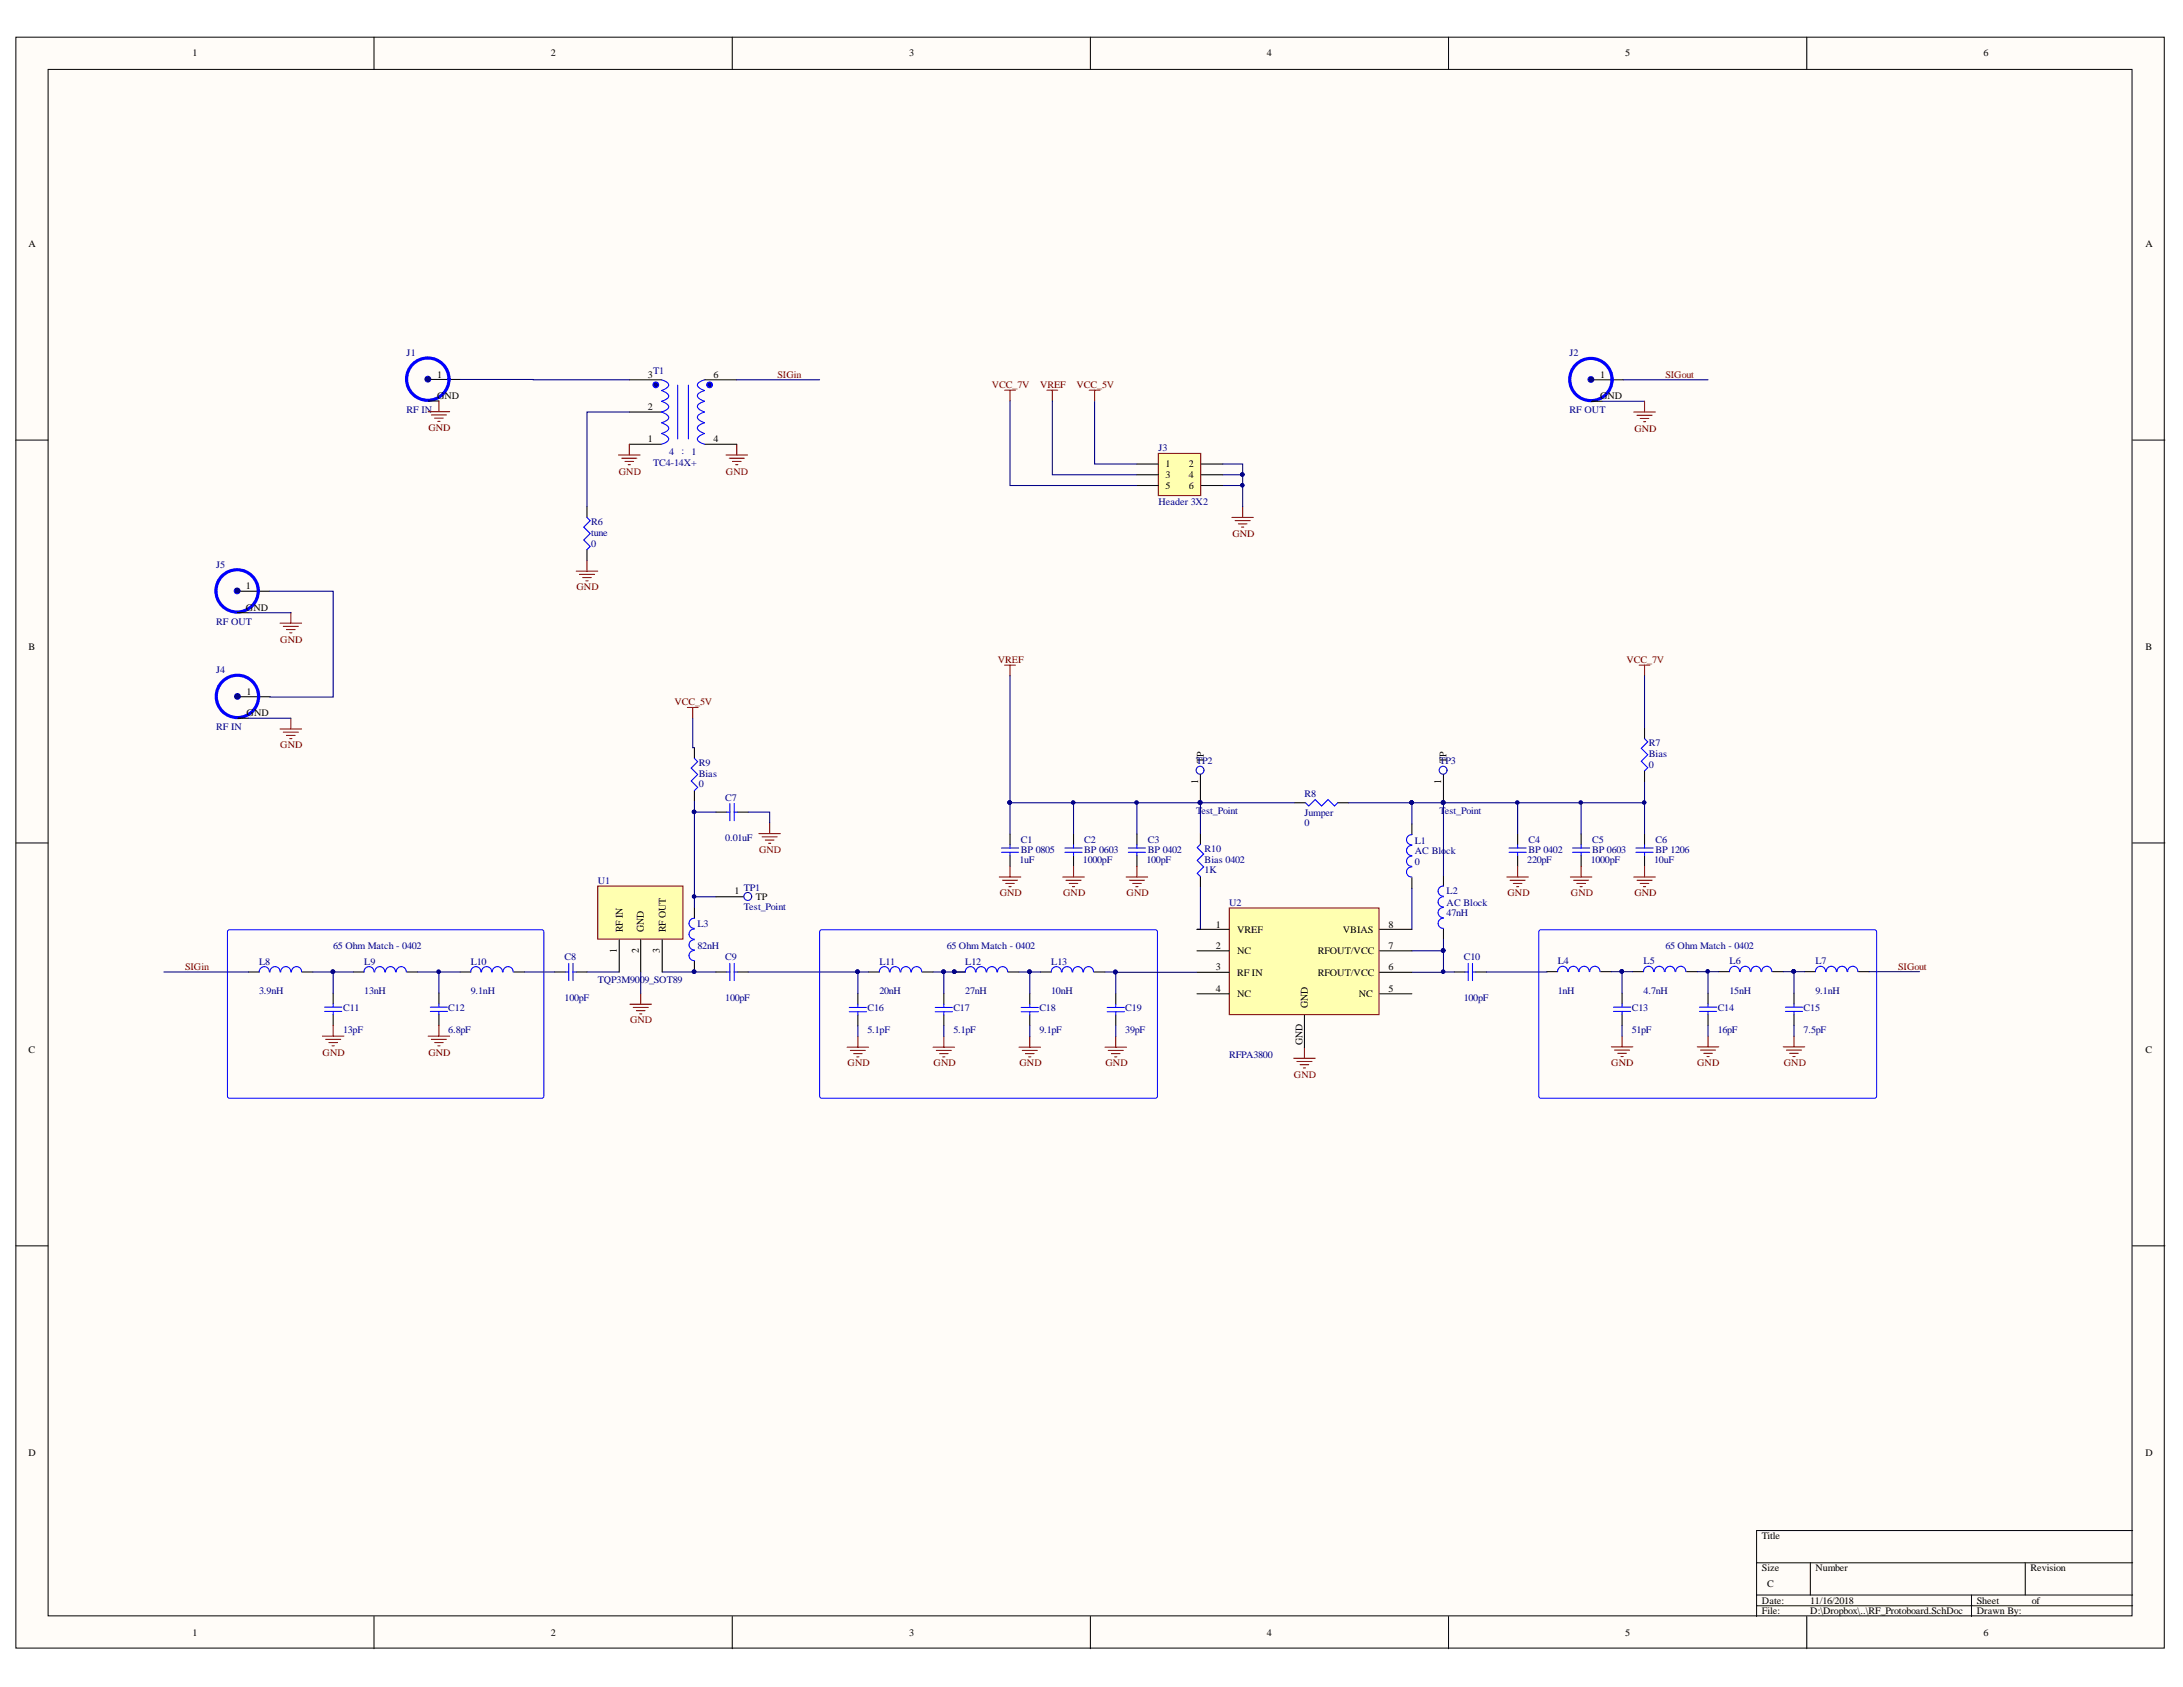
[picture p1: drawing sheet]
<svg xmlns="http://www.w3.org/2000/svg" width="279mm" height="216mm" viewBox="0 0 279 216" stroke-linecap="round" stroke-linejoin="round" font-family="sans-serif">
<defs><g id="words">
<g font-size="1.3">
<text x="24.6" y="7.2">1</text>
<text x="70.5" y="7.2">2</text>
<text x="116.4" y="7.2">3</text>
<text x="162.1" y="7.2">4</text>
<text x="208" y="7.2">5</text>
<text x="253.9" y="7.2">6</text>
<text x="3.6" y="31.6">A</text>
<text x="274.6" y="31.6">A</text>
<text x="55.9" y="48.3">1</text>
<text x="55.9" y="51">GND</text>
<text x="82.9" y="52.5">2</text>
<text x="82.9" y="48.3">3</text>
<text x="91.3" y="48.3">6</text>
<text x="204.8" y="48.3">1</text>
<text x="204.8" y="51.1">GND</text>
<text x="82.9" y="56.6">1</text>
<text x="91.3" y="56.6">4</text>
<text x="149.2" y="59.8">1</text>
<text x="152.1" y="59.8">2</text>
<text x="149.2" y="61.2">3</text>
<text x="149.2" y="62.5">5</text>
<text x="152.1" y="61.2">4</text>
<text x="152.1" y="62.5">6</text>
<text x="31.5" y="75.4">1</text>
<text x="3.6" y="83.2">B</text>
<text x="31.5" y="78.2">GND</text>
<text x="274.6" y="83.2">B</text>
<text x="31.6" y="88.9">1</text>
<text x="31.6" y="91.6">GND</text>
<text x="153.3" y="100.3" transform="rotate(-90 153.3 100.3)">1</text>
<text x="154.1" y="97.6" transform="rotate(-90 154.1 97.6)">TP</text>
<text x="184.5" y="100.3" transform="rotate(-90 184.5 100.3)">1</text>
<text x="185.2" y="97.6" transform="rotate(-90 185.2 97.6)">TP</text>
<text x="79.7" y="119.3" transform="rotate(-90 79.7 119.3)">RF IN</text>
<text x="82.4" y="119.3" transform="rotate(-90 82.4 119.3)">GND</text>
<text x="85.2" y="119.3" transform="rotate(-90 85.2 119.3)">RF OUT</text>
<text x="94" y="114.5">1</text>
<text x="96.7" y="115.2">TP</text>
<text x="155.6" y="118.7">1</text>
<text x="158.3" y="119.4">VREF</text>
<text x="171.9" y="119.4">VBIAS</text>
<text x="177.7" y="118.7">8</text>
<text x="79" y="122" transform="rotate(-90 79 122)">1</text>
<text x="81.7" y="122" transform="rotate(-90 81.7 122)">2</text>
<text x="84.5" y="122" transform="rotate(-90 84.5 122)">3</text>
<text x="155.6" y="124.2">3</text>
<text x="155.6" y="121.4">2</text>
<text x="158.3" y="124.9">RF IN</text>
<text x="158.3" y="122.1">NC</text>
<text x="168.6" y="124.9">RFOUT/VCC</text>
<text x="168.6" y="122.1">RFOUT/VCC</text>
<text x="177.7" y="124.2">6</text>
<text x="177.7" y="121.4">7</text>
<text x="155.6" y="126.9">4</text>
<text x="158.3" y="127.6">NC</text>
<text x="167.4" y="128.9" transform="rotate(-90 167.4 128.9)">GND</text>
<text x="173.9" y="127.6">NC</text>
<text x="177.7" y="126.9">5</text>
<text x="3.6" y="134.8">C</text>
<text x="166.7" y="133.8" transform="rotate(-90 166.7 133.8)">GND</text>
<text x="274.6" y="134.8">C</text>
<text x="3.6" y="186.3">D</text>
<text x="274.6" y="186.3">D</text>
<text x="225.5" y="197">Title</text>
<text x="225.5" y="201.1">Size</text>
<text x="226.2" y="203.1">C</text>
<text x="232.4" y="201.1">Number</text>
<text x="259.9" y="201.1">Revision</text>
<text x="24.6" y="209.4">1</text>
<text x="70.5" y="209.4">2</text>
<text x="116.4" y="209.4">3</text>
<text x="162.1" y="209.4">4</text>
<text x="208" y="209.4">5</text>
<text x="225.5" y="205.3">Date:</text>
<text x="225.5" y="206.6">File:</text>
<text x="231.7" y="205.3">11/16/2018</text>
<text x="231.7" y="206.6">D:\Dropbox\..\RF_Protoboard.SchDoc</text>
<text x="253" y="205.3">Sheet</text>
<text x="253" y="206.6">Drawn By:</text>
<text x="253.9" y="209.4">6</text>
<text x="260" y="205.3">of</text>
</g>
<g font-size="1.3" fill="#000080">
<text x="52" y="45.5">J1</text>
<text x="83.6" y="47.9">T1</text>
<text x="200.9" y="45.6">J2</text>
<text x="52" y="52.8">RF IN</text>
<text x="200.9" y="52.9">RF OUT</text>
<text x="83.6" y="59.7">TC4-14X+</text>
<text x="85.6" y="58.2">4</text>
<text x="87.2" y="58.1">:</text>
<text x="88.5" y="58.2">1</text>
<text x="148.3" y="57.7">J3</text>
<text x="148.3" y="64.6">Header 3X2</text>
<text x="75.7" y="70">0</text>
<text x="75.7" y="67.2">R6</text>
<text x="75.7" y="68.5">tune</text>
<text x="27.7" y="72.7">J5</text>
<text x="27.7" y="80">RF OUT</text>
<text x="27.7" y="86.1">J4</text>
<text x="27.7" y="93.4">RF IN</text>
<text x="211" y="95.5">R7</text>
<text x="89.4" y="100.8">0</text>
<text x="89.4" y="98.1">R9</text>
<text x="89.4" y="99.4">Bias</text>
<text x="153.1" y="97.8">TP2</text>
<text x="167" y="102">R8</text>
<text x="184.2" y="97.8">TP3</text>
<text x="211" y="98.2">0</text>
<text x="211" y="96.9">Bias</text>
<text x="92.8" y="107.6">0.01uF</text>
<text x="92.8" y="102.5">C7</text>
<text x="130.7" y="107.9">C1</text>
<text x="138.8" y="107.9">C2</text>
<text x="146.9" y="107.9">C3</text>
<text x="153.1" y="104.2">T</text>
<text x="153.8" y="104.2">est_Point</text>
<text x="167" y="105.8">0</text>
<text x="167" y="104.4">Jumper</text>
<text x="181.1" y="108">L1</text>
<text x="184.2" y="104.2">T</text>
<text x="184.9" y="104.2">est_Point</text>
<text x="195.6" y="107.9">C4</text>
<text x="203.8" y="107.9">C5</text>
<text x="211.9" y="107.9">C6</text>
<text x="76.5" y="113.1">U1</text>
<text x="95.2" y="114">TP1</text>
<text x="130.5" y="110.4">1uF</text>
<text x="130.7" y="109.2">BP 0805</text>
<text x="138.6" y="110.4">1000pF</text>
<text x="138.8" y="109.2">BP 0603</text>
<text x="146.7" y="110.4">100pF</text>
<text x="146.9" y="109.2">BP 0402</text>
<text x="154.2" y="111.8">1K</text>
<text x="154.2" y="109.1">R10</text>
<text x="154.2" y="110.4">Bias 0402</text>
<text x="181.1" y="110.7">0</text>
<text x="181.1" y="109.3">AC Blo</text>
<text x="185.1" y="109.3">ck</text>
<text x="195.5" y="110.4">220pF</text>
<text x="195.6" y="109.2">BP 0402</text>
<text x="203.6" y="110.4">1000pF</text>
<text x="203.8" y="109.2">BP 0603</text>
<text x="211.7" y="110.4">10uF</text>
<text x="211.9" y="109.2">BP 1206</text>
<text x="89.3" y="118.6">L3</text>
<text x="95.2" y="116.4">Test_Point</text>
<text x="157.3" y="115.9">U2</text>
<text x="185.2" y="117.3">47nH</text>
<text x="185.2" y="114.5">L2</text>
<text x="185.2" y="115.9">AC Block</text>
<text x="33.2" y="123.4">L8</text>
<text x="42.6" y="121.4">65 Ohm Match - 0402</text>
<text x="46.6" y="123.4">L9</text>
<text x="60.3" y="123.4">L10</text>
<text x="72.3" y="122.8">C8</text>
<text x="76.5" y="125.8">TQP3M9009_SOT89</text>
<text x="89.3" y="121.4">82nH</text>
<text x="92.8" y="122.8">C9</text>
<text x="112.5" y="123.4">L11</text>
<text x="121.2" y="121.4">65 Ohm Match - 0402</text>
<text x="123.5" y="123.4">L12</text>
<text x="134.5" y="123.4">L13</text>
<text x="187.4" y="122.8">C10</text>
<text x="199.4" y="123.4">L4</text>
<text x="210.4" y="123.4">L5</text>
<text x="213.2" y="121.4">65 Ohm Match - 0402</text>
<text x="221.4" y="123.4">L6</text>
<text x="232.4" y="123.4">L7</text>
<text x="33.2" y="127.2">3.9nH</text>
<text x="43.9" y="129.4">C11</text>
<text x="46.6" y="127.2">13nH</text>
<text x="57.4" y="129.4">C12</text>
<text x="60.3" y="127.2">9.1nH</text>
<text x="72.3" y="128.1">100pF</text>
<text x="92.8" y="128.1">100pF</text>
<text x="111" y="129.4">C16</text>
<text x="112.5" y="127.2">20nH</text>
<text x="122" y="129.4">C17</text>
<text x="123.5" y="127.2">27nH</text>
<text x="133" y="129.4">C18</text>
<text x="134.5" y="127.2">10nH</text>
<text x="144" y="129.4">C19</text>
<text x="187.4" y="128.1">100pF</text>
<text x="199.4" y="127.2">1nH</text>
<text x="208.8" y="129.4">C13</text>
<text x="210.4" y="127.2">4.7nH</text>
<text x="219.8" y="129.4">C14</text>
<text x="221.4" y="127.2">15nH</text>
<text x="230.8" y="129.4">C15</text>
<text x="232.4" y="127.2">9.1nH</text>
<text x="43.9" y="132.2">13pF</text>
<text x="57.4" y="132.2">6.8pF</text>
<text x="111" y="132.2">5.1pF</text>
<text x="122" y="132.2">5.1pF</text>
<text x="133" y="132.2">9.1pF</text>
<text x="144" y="132.2">39pF</text>
<text x="157.3" y="135.5">RFPA3800</text>
<text x="208.8" y="132.2">51pF</text>
<text x="219.8" y="132.2">16pF</text>
<text x="230.8" y="132.2">7.5pF</text>
</g>
<g font-size="1.3" fill="#800000">
<text x="99.5" y="48.3">SIGin</text>
<text x="126.9" y="49.7">VCC_7V</text>
<text x="133.1" y="49.7">VREF</text>
<text x="137.8" y="49.7">VCC_5V</text>
<text x="213.2" y="48.3">SIGout</text>
<text x="54.8" y="55.2">GND</text>
<text x="209.2" y="55.3">GND</text>
<text x="79.2" y="60.8">GND</text>
<text x="92.9" y="60.8">GND</text>
<text x="157.7" y="68.7">GND</text>
<text x="73.8" y="75.6">GND</text>
<text x="35.9" y="82.2">GND</text>
<text x="127.7" y="84.9">VREF</text>
<text x="208.2" y="84.9">VCC_7V</text>
<text x="35.9" y="95.8">GND</text>
<text x="86.3" y="90.3">VCC_5V</text>
<text x="97.1" y="109.1">GND</text>
<text x="127.9" y="114.7">GND</text>
<text x="136.1" y="114.7">GND</text>
<text x="144.2" y="114.7">GND</text>
<text x="192.9" y="114.7">GND</text>
<text x="201.1" y="114.7">GND</text>
<text x="209.2" y="114.7">GND</text>
<text x="23.7" y="124.1">SIGin</text>
<text x="242.9" y="124.1">SIGout</text>
<text x="80.6" y="131">GND</text>
<text x="41.3" y="135.1">GND</text>
<text x="54.8" y="135.1">GND</text>
<text x="108.5" y="136.5">GND</text>
<text x="119.5" y="136.5">GND</text>
<text x="130.5" y="136.5">GND</text>
<text x="141.5" y="136.5">GND</text>
<text x="165.6" y="137.9">GND</text>
<text x="206.2" y="136.5">GND</text>
<text x="217.2" y="136.5">GND</text>
<text x="228.3" y="136.5">GND</text>
</g>
</g></defs>
<g fill="#fffcf8" stroke="#000" stroke-width=".13">
<path d="M2 4.8h275v206.1h-275z"/>
<path d="M6.2 8.9h266.7v197.9h-266.7z"/>
</g>
<g fill="none" stroke="#000" stroke-width=".13">
<path d="M47.9 4.8v4.1M93.7 4.8v4.1M139.6 4.8v4.1M185.4 4.8v4.1M231.2 4.8v4.1M2 56.3h4.2M273 56.3h4.1M2 107.9h4.2M273 107.9h4.1M2 159.4h4.2M273 159.4h4.1M273 195.9h-48.2v11"/>
<path d="M47.9 206.9v4.1M93.7 206.9v4.1M139.6 206.9v4.1M185.4 206.9v4.1M224.8 200h48.2M224.8 204.1h48.2M224.8 205.5h48.2M231.2 206.9v4.1M231.7 200v4.1M252.3 204.1v2.8M259.2 200v4.1"/>
</g>
<g fill="none" stroke="#000" stroke-width=".14">
<path d="M88.9 95.7v1.4M210.5 93.2v1.3M210.5 98.7v1.3M88.9 101.2v1.4M88.9 116.1v1.4M91.6 103.9h1.4M94.4 103.9h1.4M129.3 106.7v1.4M129.3 109.5v1.4M137.4 106.7v1.4M137.4 109.5v1.4M145.5 106.7v1.4"/>
<path d="M145.5 109.5v1.4M153.6 106.7v1.4M153.6 112.2v1.4M165.7 102.7h1.4M171.2 102.7h1.4M180.7 105.4v1.4M180.7 112.3v1.4M184.7 112v1.4M184.7 118.9v1.4M194.2 106.7v1.4M194.2 109.5v1.4M202.4 106.7v1.4"/>
<path d="M202.4 109.5v1.4M210.5 106.7v1.4M210.5 109.5v1.4M31.8 124.4h1.4M38.7 124.4h1.4M42.6 127.1v1.4M42.6 129.9v1.3M45.2 124.4h1.4M52.1 124.4h1.4M56.2 127.1v1.4M56.2 129.9v1.3M58.9 124.4h1.4"/>
<path d="M65.8 124.4h1.3M71 124.4h1.4M73.8 124.4h1.3M88.9 123v1.4M91.6 124.4h1.4M94.4 124.4h1.4M109.8 127.1v1.4M109.8 129.9v1.4M111.2 124.4h1.3M118 124.4h1.4M120.8 127.1v1.4M120.8 129.9v1.4"/>
<path d="M122.2 124.4h1.4M129.1 124.4h1.3M131.8 127.1v1.4M131.8 129.9v1.4M133.2 124.4h1.4M140.1 124.4h1.3M142.8 127.1v1.4M142.8 129.9v1.4M186.1 124.4h1.4M188.9 124.4h1.4M198 124.4h1.4M204.9 124.4h1.3"/>
<path d="M207.6 127.1v1.4M207.6 129.9v1.3M209 124.4h1.4M215.9 124.4h1.3M218.6 127.1v1.4M218.6 129.9v1.3M220 124.4h1.4M226.9 124.4h1.3M229.6 127.1v1.4M229.6 129.9v1.3M231 124.4h1.4M237.9 124.4h1.3"/>
</g>
<g fill="none" stroke="#00f" stroke-width=".14">
<path d="M88.9 97.1l.4 .4-.8 .8 .8 .8-.8 .8 .8 .9-.4 .4M210.5 94.5l.4 .4-.8 .9 .8 .8-.8 .8 .8 .8-.4 .5M88.9 118.9a.65 .65 0 0 0-.7 .6 .65 .65 0 0 0 .7 .7M88.9 117.5a.65 .65 0 0 0-.7 .7 .65 .65 0 0 0 .7 .6M93 103.9h.4M93.4 102.8v2.2M94 102.8v2.2M94 103.9h.4M128.2 108.5h2.2M128.2 109.1h2.2M129.3 108.1v.4M129.3 109.1v.4"/>
<path d="M136.3 108.5h2.2M136.3 109.1h2.2M137.4 108.1v.4M137.4 109.1v.4M144.4 108.5h2.2M144.4 109.1h2.2M145.5 108.1v.4M145.5 109.1v.4M153.6 108.1l-.4 .4 .9 .8-.9 .8 .9 .8-.9 .9 .4 .4M167.1 102.7l.4 .5 .8-.9 .9 .9 .8-.9 .8 .9 .4-.5M180.7 110.9a.65 .65 0 0 0-.7 .7 .65 .65 0 0 0 .7 .6M180.7 109.6a.65 .65 0 0 0-.7 .6 .65 .65 0 0 0 .7 .7"/>
<path d="M180.7 108.2a.65 .65 0 0 0-.7 .6 .65 .65 0 0 0 .7 .7M180.7 106.8a.65 .65 0 0 0-.7 .7 .65 .65 0 0 0 .7 .6M184.7 117.5a.65 .65 0 0 0-.6 .7 .65 .65 0 0 0 .6 .6M184.7 116.1a.65 .65 0 0 0-.6 .7 .65 .65 0 0 0 .6 .6M184.7 114.8a.65 .65 0 0 0-.6 .6 .65 .65 0 0 0 .6 .7M184.7 113.4a.65 .65 0 0 0-.6 .6 .65 .65 0 0 0 .6 .7M193.1 108.5h2.2M193.1 109.1h2.2M194.2 108.1v.4M194.2 109.1v.4M201.3 108.5h2.2M201.3 109.1h2.2"/>
<path d="M202.4 108.1v.4M202.4 109.1v.4M209.4 108.5h2.2M209.4 109.1h2.2M210.5 108.1v.4M210.5 109.1v.4M34.5 124.4a.65 .65 0 0 0-.7-.7 .65 .65 0 0 0-.6 .7M35.8 124.4a.65 .65 0 0 0-.6-.7 .65 .65 0 0 0-.6 .7M37.2 124.4a.65 .65 0 0 0-.6-.7 .65 .65 0 0 0-.7 .7M38.6 124.4a.65 .65 0 0 0-.6-.7 .65 .65 0 0 0-.7 .7M41.5 128.9h2.2M41.5 129.4h2.2"/>
<path d="M42.6 128.5v.4M42.6 129.4v.5M47.9 124.4a.64 .64 0 0 0-.7-.7 .64 .64 0 0 0-.6 .7M49.2 124.4a.64 .64 0 0 0-.6-.7 .64 .64 0 0 0-.6 .7M50.6 124.4a.64 .64 0 0 0-.6-.7 .64 .64 0 0 0-.7 .7M52 124.4a.64 .64 0 0 0-.6-.7 .64 .64 0 0 0-.7 .7M55.1 128.9h2.2M55.1 129.4h2.2M56.2 128.5v.4M56.2 129.4v.5M61.6 124.4a.65 .65 0 0 0-.7-.7 .65 .65 0 0 0-.6 .7M62.9 124.4a.65 .65 0 0 0-.6-.7 .65 .65 0 0 0-.7 .7"/>
<path d="M64.3 124.4a.65 .65 0 0 0-.6-.7 .65 .65 0 0 0-.7 .7M65.7 124.4a.65 .65 0 0 0-.7-.7 .65 .65 0 0 0-.6 .7M72.4 124.4h.4M72.8 123.3v2.2M73.3 124.4h.5M73.3 123.3v2.2M88.9 121.6a.65 .65 0 0 0-.7 .7 .65 .65 0 0 0 .7 .6M88.9 120.3a.65 .65 0 0 0-.7 .6 .65 .65 0 0 0 .7 .7M93 124.4h.4M93.4 123.3v2.2M94 124.4h.4M94 123.3v2.2"/>
<path d="M108.7 128.9h2.2M108.7 129.5h2.2M109.8 128.5v.4M109.8 129.5v.4M113.8 124.4a.64 .64 0 0 0-.6-.7 .64 .64 0 0 0-.7 .7M115.2 124.4a.64 .64 0 0 0-.6-.7 .64 .64 0 0 0-.7 .7M116.6 124.4a.64 .64 0 0 0-.7-.7 .64 .64 0 0 0-.6 .7M118 124.4a.65 .65 0 0 0-.7-.7 .65 .65 0 0 0-.6 .7M119.7 128.9h2.2M119.7 129.5h2.2M120.8 128.5v.4M120.8 129.5v.4"/>
<path d="M124.8 124.4a.65 .65 0 0 0-.6-.7 .65 .65 0 0 0-.6 .7M126.2 124.4a.65 .65 0 0 0-.6-.7 .65 .65 0 0 0-.7 .7M127.6 124.4a.65 .65 0 0 0-.7-.7 .65 .65 0 0 0-.6 .7M129 124.4a.65 .65 0 0 0-.7-.7 .65 .65 0 0 0-.6 .7M130.7 128.9h2.2M130.7 129.5h2.2M131.8 128.5v.4M131.8 129.5v.4M135.8 124.4a.65 .65 0 0 0-.6-.7 .65 .65 0 0 0-.6 .7M137.2 124.4a.65 .65 0 0 0-.6-.7 .65 .65 0 0 0-.7 .7M138.6 124.4a.65 .65 0 0 0-.7-.7 .65 .65 0 0 0-.6 .7M140 124.4a.64 .64 0 0 0-.7-.7 .64 .64 0 0 0-.6 .7"/>
<path d="M141.7 128.9h2.2M141.7 129.5h2.2M142.8 128.5v.4M142.8 129.5v.4M187.5 124.4h.4M187.9 123.3v2.2M188.5 123.3v2.2M188.5 124.4h.4M200.6 124.3a.65 .65 0 0 0-.6-.6 .65 .65 0 0 0-.6 .7M202 124.3a.65 .65 0 0 0-.6-.6 .65 .65 0 0 0-.7 .7M203.4 124.3a.65 .65 0 0 0-.7-.6 .65 .65 0 0 0-.6 .7M204.8 124.3a.65 .65 0 0 0-.7-.6 .65 .65 0 0 0-.6 .7"/>
<path d="M206.5 128.9h2.2M206.5 129.4h2.2M207.6 128.5v.4M207.6 129.4v.5M211.6 124.3a.64 .64 0 0 0-.6-.6 .64 .64 0 0 0-.6 .7M213 124.3a.64 .64 0 0 0-.6-.6 .64 .64 0 0 0-.7 .7M214.4 124.3a.64 .64 0 0 0-.7-.6 .64 .64 0 0 0-.6 .7M215.8 124.3a.64 .64 0 0 0-.7-.6 .64 .64 0 0 0-.6 .7M217.5 128.9h2.2M217.5 129.4h2.2M218.6 128.5v.4M218.6 129.4v.5"/>
<path d="M222.6 124.3a.64 .64 0 0 0-.6-.6 .64 .64 0 0 0-.6 .7M224 124.3a.64 .64 0 0 0-.6-.6 .64 .64 0 0 0-.7 .7M225.4 124.3a.64 .64 0 0 0-.7-.6 .64 .64 0 0 0-.6 .7M226.8 124.3a.64 .64 0 0 0-.7-.6 .64 .64 0 0 0-.6 .7M228.5 128.9h2.2M228.5 129.4h2.2M229.6 128.5v.4M229.6 129.4v.5M233.7 124.3a.65 .65 0 0 0-.7-.6 .65 .65 0 0 0-.6 .7M235 124.3a.65 .65 0 0 0-.6-.6 .65 .65 0 0 0-.7 .7M236.4 124.3a.65 .65 0 0 0-.6-.6 .65 .65 0 0 0-.7 .7M237.8 124.3a.65 .65 0 0 0-.7-.6 .65 .65 0 0 0-.6 .7"/>
</g>
<g fill="none" stroke="#800000" stroke-width=".14">
<path d="M88 90.5h1.3M88.7 90.5v1.4M209.8 85.1h1.4M210.5 85.1v1.4M97.1 106.7h2.8M97.5 107.1h2M98 107.5h1.1M98.4 107.9h.2M98.5 105.3v1.4M127.9 112.2h2.7M128.3 112.7h1.9M128.7 113.1h1.1"/>
<path d="M129.1 113.5h.3M129.3 110.9v1.3M136 112.2h2.8M136.4 112.7h2M136.8 113.1h1.1M137.3 113.5h.2M137.4 110.9v1.3M144.1 112.2h2.8M144.6 112.7h1.9M145 113.1h1.1M145.4 113.5h.3M145.5 110.9v1.3"/>
<path d="M192.9 112.2h2.7M193.3 112.7h1.9M193.7 113.1h1.1M194.1 113.5h.3M194.2 110.9v1.3M201 112.2h2.7M201.4 112.7h1.9M201.8 113.1h1.1M202.2 113.5h.3M202.4 110.9v1.3M209.1 112.2h2.8M209.5 112.7h1.9"/>
<path d="M209.9 113.1h1.1M210.3 113.5h.3M210.5 110.9v1.3M41.3 132.6h2.7M41.7 133h1.9M42.1 133.4h1.1M42.5 133.8h.3M42.6 131.2v1.4M54.8 132.6h2.8M55.2 133h1.9M55.6 133.4h1.1M56 133.8h.3"/>
<path d="M56.2 131.2v1.4M80.6 128.5h2.8M81 128.9h2M81.5 129.3h1.1M81.9 129.8h.2M82 127.1v1.4M108.4 134h2.8M108.8 134.4h2M109.2 134.8h1.1M109.7 135.3h.2M109.8 132.6v1.4M119.4 134h2.8"/>
<path d="M119.8 134.4h2M120.2 134.8h1.1M120.7 135.3h.2M120.8 132.6v1.4M130.4 134h2.8M130.8 134.4h2M131.3 134.8h1.1M131.7 135.3h.2M131.8 132.6v1.4M141.4 134h2.8M141.8 134.4h2M142.3 134.8h1.1"/>
<path d="M142.7 135.3h.2M142.8 132.6v1.4M165.6 135.4h2.7M166 135.8h1.9M166.4 136.3h1.1M166.8 136.7h.3M167 134.1v1.3M206.2 134h2.8M206.6 134.4h2M207.1 134.8h1.1M207.5 135.2h.2M207.6 132.6v1.4"/>
<path d="M217.2 134h2.8M217.6 134.4h2M218.1 134.8h1.1M218.5 135.2h.2M218.6 132.6v1.4M228.2 134h2.8M228.6 134.4h2M229.1 134.8h1.1M229.5 135.2h.2M229.6 132.6v1.4"/>
</g>
<g fill="none" stroke="#000080" stroke-width=".14">
<path d="M210.5 86.5v6.7M88.9 114.8h2.7M95.8 103.9h2.7v1.4M137.4 102.7v4M145.5 102.7v4M153.6 113.6v5.3h-.4M153.6 102.7h12.1M172.6 102.7h8.1M180.7 113.7v5.2M194.2 102.7v4M202.4 102.7v4M210.5 100v6.7"/>
<path d="M40.1 124.4h2.5M45.2 124.4h-2.6v2.7M53.5 124.4h5.4M56.2 124.4v2.7M75.1 124.4h4.2M82 124.4v2.7M84.8 124.4h6.8M95.8 124.4h14M109.8 131.3v1.3M111.2 124.4h-1.4v2.7M119.4 124.4h1.4M120.8 131.3v1.3"/>
<path d="M123.6 124.4h-2.8v2.7M130.4 124.4h1.4M131.8 131.3v1.3M133.2 124.4h-1.4v2.7M141.4 124.4h1.4M142.8 124.4v2.7M142.8 131.3v1.3M184.7 121.7v2.7h-4M184.7 124.4h1.4M198 124.4h-7.7M206.2 124.4h1.4M207.6 131.2v1.4"/>
<path d="M209 124.4h-1.4v2.7M217.2 124.4h2.8M218.6 124.4v2.7M218.6 131.2v1.4M228.2 124.4h1.4v2.7M229.6 131.2v1.4M229.6 124.4h1.4"/>
</g>
<g fill="#000080" stroke="#000080" stroke-width=".13">
<circle cx="122.1" cy="124.4" r=".23"/>
<circle cx="120.8" cy="124.4" r=".23"/>
<circle cx="109.7" cy="124.4" r=".23"/>
<circle cx="131.8" cy="124.4" r=".23"/>
<circle cx="207.6" cy="124.3" r=".23"/>
<circle cx="229.6" cy="124.3" r=".24"/>
<circle cx="218.6" cy="124.3" r=".23"/>
<circle cx="88.8" cy="124.4" r=".23"/>
<circle cx="88.8" cy="114.7" r=".23"/>
<circle cx="184.7" cy="124.4" r=".23"/>
<circle cx="184.7" cy="121.6" r=".23"/>
<circle cx="194.2" cy="102.7" r=".23"/>
<circle cx="202.3" cy="102.7" r=".23"/>
<circle cx="137.4" cy="102.7" r=".23"/>
<circle cx="145.5" cy="102.7" r=".23"/>
<circle cx="153.6" cy="102.7" r=".23"/>
<circle cx="180.7" cy="102.7" r=".23"/>
<circle cx="42.6" cy="124.4" r=".23"/>
<circle cx="56.1" cy="124.4" r=".23"/>
<circle cx="142.8" cy="124.4" r=".23"/>
</g>
<path d="M148.3 58h5.4v5.4h-5.4z" fill="#ffffb0" stroke="#800000" stroke-width=".13"/>
<g fill="none" stroke="#000" stroke-width=".14">
<path d="M80.5 56.9h4.2M80.5 52.7h4.2M80.5 48.6h4.2M90.2 56.9h4.1M90.2 48.6h4.1M145.5 59.4h2.8M153.8 59.4h2.7M75.1 64.8v1.4M75.1 70.3v1.4M145.5 60.8h2.8M145.5 62.1h2.8M153.8 60.8h2.7"/>
<path d="M153.8 62.1h2.7"/>
</g>
<path d="M129.3 51.3v10.8h16.2M134.7 51.3v9.5h10.8M140.1 51.3v8.1h5.4M156.5 59.4h2.5v1.4h-2.5M156.5 62.1h2.5M159 60.8v4M129.3 86.5v16.2M153.6 102.7v4" fill="none" stroke="#000080" stroke-width=".14"/>
<g fill="none" stroke="#800000" stroke-width=".14">
<path d="M92.9 58.2h2.8M93.3 58.6h2M93.7 59.1h1.1M94.2 59.5h.2M94.3 56.9v1.3M128.6 49.9h1.4M129.3 49.9v1.4M134 49.9h1.4M134.7 49.9v1.4M139.4 49.9h1.4M140.1 49.9v1.4M73.8 73.1h2.7"/>
<path d="M74.2 73.5h1.9M74.6 73.9h1.1M75 74.3h.3M75.1 71.7v1.4M157.7 66.2h2.7M158.1 66.6h1.9M158.5 67h1.1M158.9 67.5h.3M159 64.8v1.4M128.6 85.1h1.4M129.3 85.1v1.4"/>
</g>
<g fill="#000080" stroke="#000080" stroke-width=".13">
<circle cx="159" cy="60.7" r=".23"/>
<circle cx="159" cy="62.1" r=".23"/>
<circle cx="153.6" cy="102.7" r=".23"/>
<circle cx="129.2" cy="102.7" r=".23"/>
</g>
<path d="M84.7 48.6l.5 .2a.48 .48 0 0 1 .4 .5 .48 .48 0 0 1-.4 .5l-.5 .2h.1a1 1 0 0 1 .8 .8l-.2 .2-.7 .4h.1a1 1 0 0 1 .8 .8l-.2 .2-.7 .3 .1 .1a1 1 0 0 1 .8 .7l-.2 .3-.7 .3h.1a1 1 0 0 1 .8 .8l-.2 .3-.7 .3h.1a1 1 0 0 1 .8 .8l-.2 .2-.7 .4M86.7 49.3v6.9M88.1 49.3v6.9M90.2 48.6l-.5 .2a.48 .48 0 0 0-.4 .5 .48 .48 0 0 0 .4 .5l.5 .2-.5 .2a.48 .48 0 0 0-.4 .5 .48 .48 0 0 0 .4 .4l.5 .3-.5 .1a.48 .48 0 0 0-.4 .5 .48 .48 0 0 0 .4 .5l.5 .2-.5 .2a.48 .48 0 0 0-.4 .5 .48 .48 0 0 0 .4 .5l.5 .2-.5 .2a.48 .48 0 0 0-.4 .5 .48 .48 0 0 0 .4 .5l.5 .2h-.1a1 1 0 0 0-.8 .8l.2 .2 .7 .4M75.1 66.2l.4 .4-.8 .9 .8 .8-.8 .8 .8 .8-.4 .4" fill="none" stroke="#00f" stroke-width=".14"/>
<g fill="#0000bf" stroke="#00f" stroke-width=".13">
<circle cx="83.9" cy="49.3" r=".37"/>
<circle cx="90.8" cy="49.3" r=".37"/>
</g>
<path d="M80.5 52.7h-5.4v12.1M94.3 48.6h10.6M207.8 48.6h10.8M21 124.4h10.8M67.1 124.4h3.9M142.8 124.4h10.4M184.7 120.3v1.4h-4M239.2 124.4h6.5" fill="none" stroke="#000080" stroke-width=".14"/>
<path d="M54.8 48.6h4.1M54.8 51.3h1.4M203.7 48.6h4.1M203.7 51.4h1.3" fill="none" stroke="#000" stroke-width=".14"/>
<g fill="none" stroke="#00f" stroke-width=".41">
<circle cx="54.8" cy="48.5" r="2.71"/>
<circle cx="203.6" cy="48.6" r="2.71"/>
</g>
<g fill="#0000bf" stroke="#0000bf" stroke-width=".13">
<circle cx="54.8" cy="48.5" r=".37"/>
<circle cx="203.6" cy="48.6" r=".37"/>
</g>
<path d="M29.1 119.1l.3-.1h40.1l.1 .3v21.1l-.3 .2-40.1-.1-.1-.2zM104.9 119.1l.3-.1h42.8l.1 .3v21.1l-.2 .2-42.9-.1-.1-.2zM197 119.1l.2-.1h42.9l.1 .3v21.1l-.3 .2-42.8-.1-.2-.2z" fill="none" stroke="#00f" stroke-width=".13"/>
<g fill="#000080" stroke="#000080" stroke-width=".13">
<circle cx="142.8" cy="124.4" r=".23"/>
<circle cx="184.7" cy="121.6" r=".23"/>
</g>
<path d="M157.3 116.2h19.2v13.7h-19.2z" fill="#ffffb0" stroke="#800000" stroke-width=".13"/>
<path d="M153.2 118.9h4.1M176.6 118.9h4.1M153.2 124.4h4.1M153.2 121.7h4.1M153.2 127.2h4.1M167 129.9v4.2M176.6 124.4h4.1M176.6 121.7h4.1M176.6 127.2h4.1" fill="none" stroke="#000" stroke-width=".14"/>
<path d="M76.5 113.4h10.9v6.8h-10.9z" fill="#ffffb0" stroke="#800000" stroke-width=".13"/>
<path d="M91.6 114.8h4.2M79.3 120.3v4.1M82 120.3v4.1M84.8 120.3v4.1" fill="none" stroke="#000" stroke-width=".14"/>
<path d="M54.8 52.7h2.8M55.2 53.1h1.9M55.6 53.5h1.1M56 53.9h.3M56.2 51.3v1.4" fill="none" stroke="#800000" stroke-width=".14"/>
<circle cx="95.7" cy="114.7" r=".51" fill="#fff" stroke="#0000bf" stroke-width=".14"/>
<path d="M153.6 102.7h-24.3v4" fill="none" stroke="#000080" stroke-width=".14"/>
<g fill="#000080" stroke="#000080" stroke-width=".13">
<circle cx="153.6" cy="102.7" r=".23"/>
<circle cx="129.2" cy="102.7" r=".23"/>
</g>
<path d="M153.6 98.6v4.1" fill="none" stroke="#000" stroke-width=".14"/>
<circle cx="153.6" cy="98.6" r=".51" fill="#fff" stroke="#0000bf" stroke-width=".14"/>
<g fill="#000080" stroke="#000080" stroke-width=".13">
<circle cx="153.6" cy="102.7" r=".23"/>
<circle cx="180.7" cy="102.7" r=".23"/>
<circle cx="184.7" cy="102.7" r=".23"/>
<circle cx="210.4" cy="102.7" r=".23"/>
</g>
<path d="M184.7 102.7v9.3M210.5 102.7h-29.8v2.7" fill="none" stroke="#000080" stroke-width=".14"/>
<path d="M184.7 98.6v4.1" fill="none" stroke="#000" stroke-width=".14"/>
<circle cx="184.7" cy="98.6" r=".51" fill="#fff" stroke="#0000bf" stroke-width=".14"/>
<g fill="#000080" stroke="#000080" stroke-width=".13">
<circle cx="184.7" cy="102.7" r=".23"/>
<circle cx="88.8" cy="103.9" r=".23"/>
</g>
<path d="M58.9 48.6h21.6M205 51.4h5.5M34.5 75.7h8.1v13.5h-8M37.2 78.4h-5.4M31.8 91.9h5.4M88.7 91.9v3.8h.2M88.9 102.6v1.3h2.7M88.9 103.9v12.2" fill="none" stroke="#000080" stroke-width=".14"/>
<path d="M30.4 75.7h4.1M30.4 78.4h1.4M30.4 89.2h4.2M30.4 91.9h1.4" fill="none" stroke="#000" stroke-width=".14"/>
<g fill="none" stroke="#00f" stroke-width=".41">
<circle cx="30.3" cy="75.6" r="2.71"/>
<circle cx="30.4" cy="89.1" r="2.71"/>
</g>
<g fill="#0000bf" stroke="#0000bf" stroke-width=".13">
<circle cx="30.4" cy="89.1" r=".37"/>
<circle cx="30.3" cy="75.6" r=".37"/>
</g>
<g fill="none" stroke="#800000" stroke-width=".14">
<path d="M79.2 58.2h2.7M79.6 58.6h1.9M80 59.1h1.1M80.4 59.5h.3M80.5 56.9v1.3M209.1 52.7h2.8M209.5 53.1h1.9M209.9 53.6h1.1M210.3 54h.3M210.5 51.4v1.3M35.8 79.7h2.8M37.2 78.4v1.3"/>
<path d="M35.8 93.3h2.8M36.3 80.2h1.9M36.3 93.7h1.9M36.7 80.6h1.1M36.7 94.1h1.1M37.1 81h.3M37.1 94.5h.3M37.2 91.9v1.4"/>
</g>
<use href="#words"/>
</svg>
